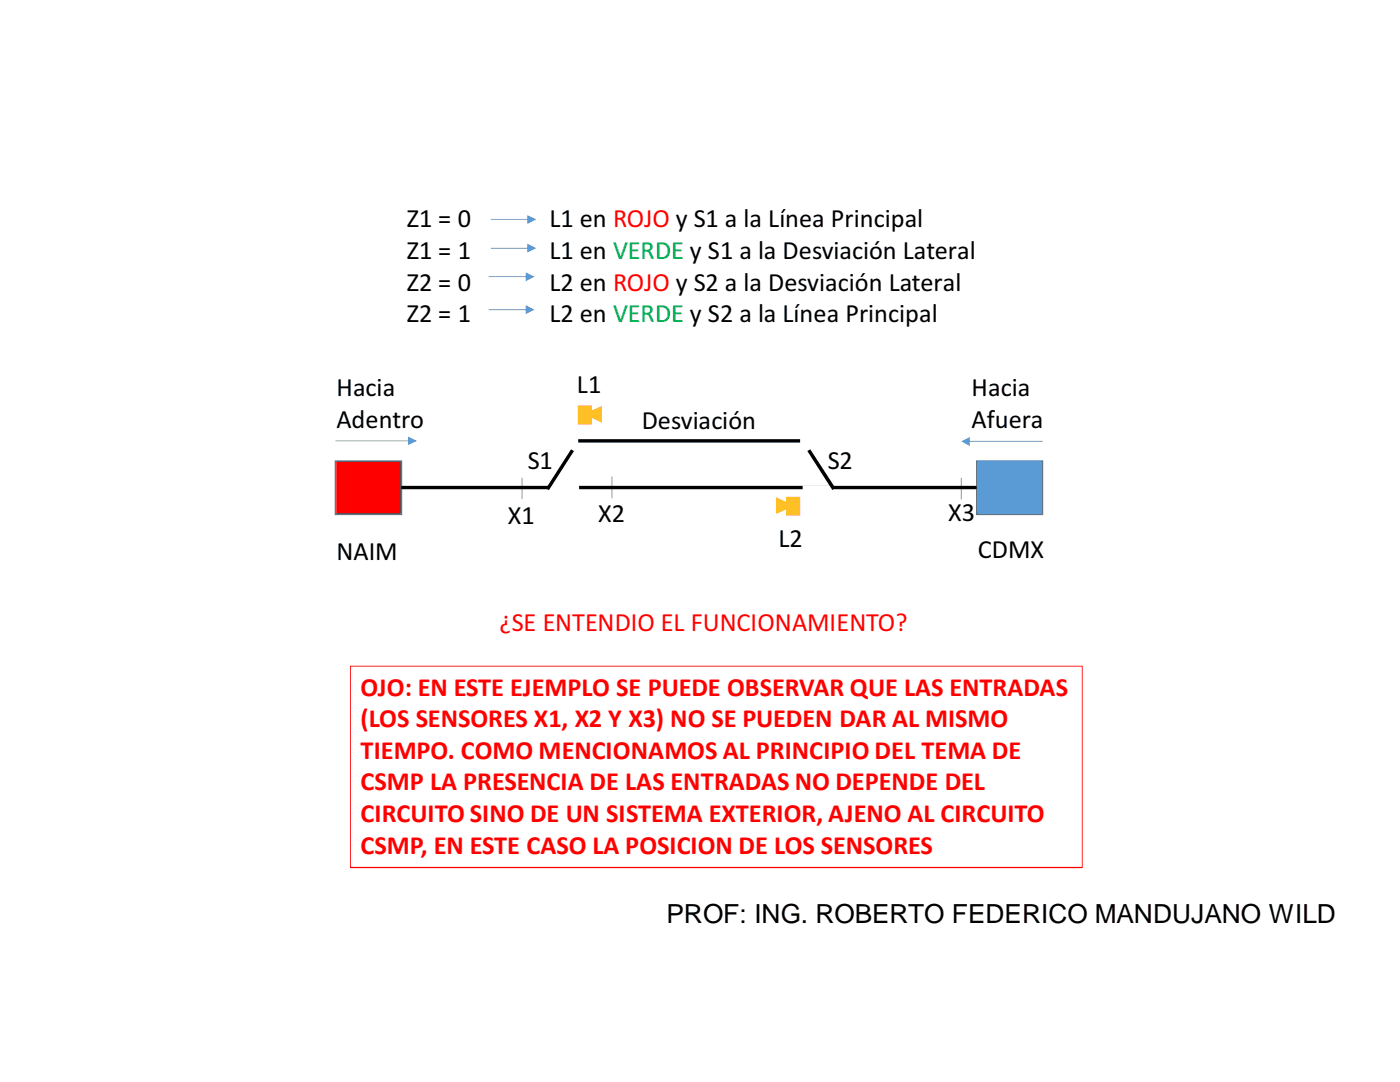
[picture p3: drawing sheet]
<svg xmlns="http://www.w3.org/2000/svg" width="279mm" height="216mm" viewBox="0 0 279 216" stroke-linecap="round" stroke-linejoin="round" font-family="sans-serif">
<defs><g id="words">
<g font-size="5.2">
<text x="81.2" y="45.4">Z1 = 0</text>
<text x="109.6" y="45.4">L1 en ROJO y S1 a la Línea Principal</text>
<text x="81.2" y="51.6">Z1 = 1</text>
<text x="109.6" y="51.6">L1 en VERDE y S1 a la Desviación Lateral</text>
<text x="81.2" y="58">Z2 = 0</text>
<text x="109.6" y="58">L2 en ROJO y S2 a la Desviación Lateral</text>
<text x="81.2" y="64.3">Z2 = 1</text>
<text x="109.6" y="64.3">L2 en VERDE y S2 a la Línea Principal</text>
<text x="67.1" y="79.1">Hacia</text>
<text x="115.1" y="78.5">L1</text>
<text x="193.9" y="79.1">Hacia</text>
<text x="67.1" y="85.3">Adentro</text>
<text x="128.1" y="85.7">Desviación</text>
<text x="193.9" y="85.3">Afuera</text>
<text x="105.3" y="93.6">S1</text>
<text x="165.2" y="93.6">S2</text>
<text x="101.3" y="104.5">X1</text>
<text x="119.4" y="104.2">X2</text>
<text x="189.2" y="104">X3</text>
<text x="67.1" y="111.8">NAIM</text>
<text x="155.4" y="109.2">L2</text>
<text x="195.2" y="111.3">CDMX</text>
<text x="133" y="184.1">PROF: ING. ROBERTO FEDERICO MANDUJANO WILD</text>
</g>
<g font-size="5.2" fill="#f00">
<text x="99.7" y="126">¿SE ENTENDIO EL FUNCIONAMIENTO?</text>
<text x="72" y="138.9">OJO: EN ESTE EJEMPLO SE PUEDE OBSERVAR QUE LAS ENTRADAS</text>
<text x="72" y="145.1">(LOS SENSORES X1, X2 Y X3) NO SE PUEDEN DAR AL MISMO</text>
<text x="72" y="151.5">TIEMPO. COMO MENCIONAMOS AL PRINCIPIO DEL TEMA DE</text>
<text x="72" y="157.7">CSMP LA PRESENCIA DE LAS ENTRADAS NO DEPENDE DEL</text>
<text x="72" y="164.1">CIRCUITO SINO DE UN SISTEMA EXTERIOR, AJENO AL CIRCUITO</text>
<text x="72" y="170.3">CSMP, EN ESTE CASO LA POSICION DE LOS SENSORES</text>
</g>
</g></defs>
<g fill="#5b9bd5">
<path d="M98 43.7h7.6v.2h-7.6zM105.2 42.9l1.8 .9-1.8 .9z"/>
<path d="M98 49.4h7.6v.2h-7.6zM105.2 48.6l1.8 .9-1.8 .9z"/>
<path d="M97.5 55.1h7.7v.2h-7.7zM104.9 54.4l1.8 .8-1.8 .9z"/>
<path d="M97.5 61.7h7.7v.2h-7.7zM104.9 60.9l1.8 .9-1.8 .9z"/>
</g>
<path d="M67 91.9h13.1v10.7h-13.1z" fill="#f00"/>
<path d="M66.8 91.9h13.5v10.9h-13.5zM67 92.1l.1-.2v10.7l-.1-.2h13.1l-.2 .2v-10.7l.2 .2z" fill="#41719c"/>
<path d="M194.9 91.9h13.2v10.7h-13.2z" fill="#5b9bd5"/>
<path d="M194.8 91.9h13.4v10.9h-13.4zM194.9 92.1l.2-.2v10.7l-.2-.2h13.2l-.2 .2v-10.7l.2 .2z" fill="#41719c"/>
<path d="M80.1 96.9h114.8v.7h-114.8zM115.4 87.6h44.3v.7h-44.3z" fill-rule="evenodd" fill="#000"/>
<g fill="#fff">
<path d="M109.6 96.7h5.9v1.9h-5.9z"/>
<path d="M109.4 96.5h6.2v2.2h-6.2zM109.6 96.8l.1-.1v1.9l-.1-.2h5.9l-.2 .2v-1.9l.2 .1z"/>
</g>
<path d="M114 89.7l.6 .3-5 7.8-.6-.3z" fill="#000"/>
<g fill="#fff">
<path d="M160.3 96.9h5.9v2h-5.9z"/>
<path d="M160.2 96.9h6.2v2.1h-6.2zM160.3 97.1l.1-.2v2l-.1-.2h5.9l-.2 .2v-2l.2 .2z"/>
</g>
<path d="M161.1 90l.6-.3 5 7.7-.6 .4z" fill="#000"/>
<path d="M104.1 95.3l.1 4.3zM191.8 95.3l.1 4.4zM122.1 95.1l.1 4.3z" fill-rule="evenodd" fill="#000"/>
<g fill="#ffc000">
<path d="M115.4 81.1h2.5v3.5h-2.5z"/>
<path d="M157.1 99.3h2.4v3.5h-2.4z"/>
<path d="M115.3 80.9h2.8v3.8h-2.8zM115.4 81.3l.2-.2v3.5l-.2-.2h2.5l-.1 .2v-3.5l.1 .2z"/>
<path d="M116.5 82.6l3.6-1.6v3.3zM116.9 82.5l3.2 1.5-.3 .1v-2.8l.3 .1-3.2 1.4z"/>
<path d="M156.9 99.1v3.8h2.8v-3.8zM157.1 99.5h2.4l-.1-.2v3.5l.1-.2h-2.4l.1 .2v-3.5z"/>
<path d="M154.9 99.2v3.3l3.6-1.6zM154.9 99.6l3.2 1.4v-.2l-3.2 1.4 .3 .1v-2.8z"/>
</g>
<g fill="#ffc000">
<path d="M116.8 82.6l3.2-1.3v2.8z"/>
<path d="M155 99.5l3.2 1.4-3.2 1.4z"/>
</g>
<g fill="#5b9bd5">
<path d="M67 87.9h14.8v.2h-14.8zM81.4 87.1l1.8 .9-1.8 .8z"/>
<path d="M193.3 88v.1h14.8v-.1zM191.9 88.1l1.6 .9v-1.8z"/>
</g>
<path d="M69.9 132.9h146.2v40.3h-146.2zM69.9 133l.1-.1v40.2l-.1-.1h146.1l-.1 .1v-40.2l.1 .1z" fill="#f00"/>
<use href="#words"/>
</svg>
